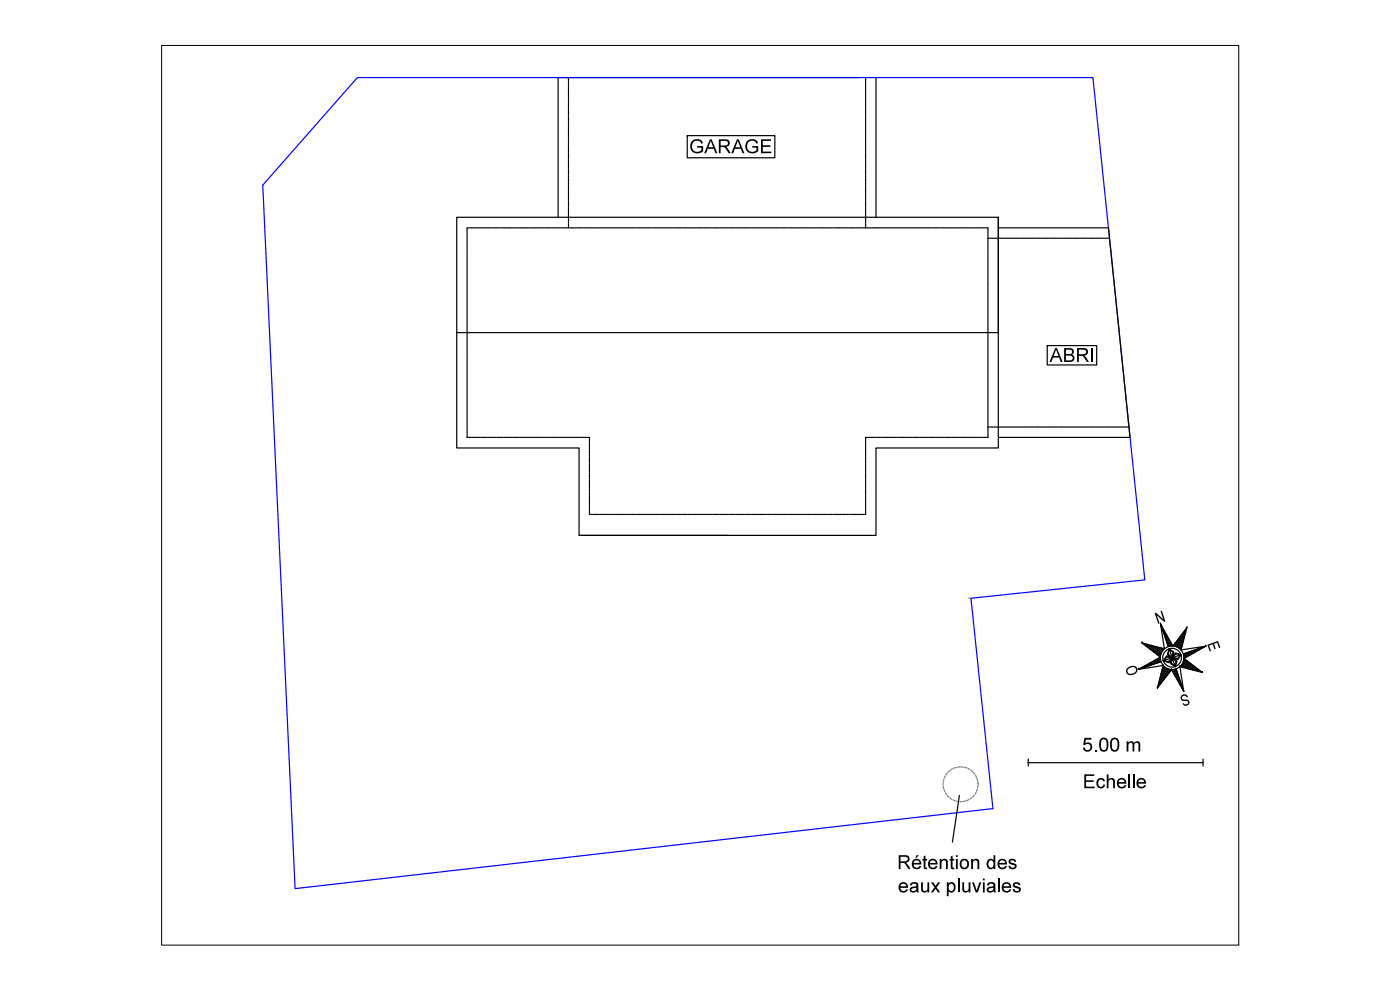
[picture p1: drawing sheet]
<svg xmlns="http://www.w3.org/2000/svg" width="297mm" height="210mm" viewBox="0 0 297 210" stroke-linecap="round" stroke-linejoin="round" font-family="sans-serif">
<g fill="none" stroke="#000" stroke-width=".25">
<path d="M120.6 16.5v.1M120.6 16.7v.3M120.6 17.1v.2M120.6 17.4v.3M120.6 17.8v.3M120.6 18.2v.2M120.6 18.6v.2M120.6 19v.2M120.6 19.3v.3M120.6 19.7v.2M182.2 16.5h-63.8v29.6M183.6 16.5v.1"/>
<path d="M183.6 16.7v.3M183.6 17.1v.2M183.6 17.4v.3M183.6 17.8v.3M183.6 18.2v.2M183.6 18.6v.2M183.6 19v.2M183.6 19.3v.3M183.6 19.7v.2M185.8 16.5v29.6M120.6 20.1v.2M120.6 20.4v.3"/>
<path d="M120.6 20.8v.3M120.6 21.2v.3M120.6 21.6v.2M120.6 22v.2M120.6 22.3v.3M120.6 22.7v.2M120.6 23.1v.2M120.6 23.4v.3M120.6 23.8v.3M120.6 24.2v.3M120.6 24.6v.2M120.6 25v.2"/>
<path d="M120.6 25.3v.3M120.6 25.7v.2M120.6 26.1v.2M120.6 26.4v.3M120.6 26.8v.3M120.6 27.2v.3M120.6 27.6v.2M120.6 27.9v.3M120.6 28.3v.3M120.6 28.7v.2M120.6 29.1v.2M120.6 29.5v.2"/>
<path d="M120.6 29.8v.3M120.6 30.2v.2M120.6 30.6v.2M120.6 30.9v.3M120.6 31.3v.3M120.6 31.7v.2M120.6 32.1v.2M120.6 32.5v.2M120.6 32.8v.2M120.6 33.2v.2M120.6 33.6v.2M120.6 33.9v.3"/>
<path d="M120.6 34.3v.3M120.6 34.7v.3M120.6 35.1v.2M120.6 35.4v.3M120.6 35.8v.3M120.6 36.2v.2M120.6 36.6v.2M120.6 36.9v.3M120.6 37.3v.3M120.6 37.7v.3M120.6 38v.3M120.6 38.4v.3"/>
<path d="M120.6 38.8v.3M120.6 39.2v.2M120.6 39.6v.2M120.6 40v.2M145.8 28.8h18.6v4.7h-18.6zM183.6 20.1v.2M183.6 20.4v.3M183.6 20.8v.3M183.6 21.2v.3M183.6 21.6v.2M183.6 22v.2M183.6 22.3v.3"/>
<path d="M183.6 22.7v.2M183.6 23.1v.2M183.6 23.4v.3M183.6 23.8v.3M183.6 24.2v.3M183.6 24.6v.2M183.6 25v.2M183.6 25.3v.3M183.6 25.7v.2M183.6 26.1v.2M183.6 26.4v.3M183.6 26.8v.3"/>
<path d="M183.6 27.2v.3M183.6 27.6v.2M183.6 27.9v.3M183.6 28.3v.3M183.6 28.7v.2M183.6 29.1v.2M183.6 29.5v.2M183.6 29.8v.3M183.6 30.2v.2M183.6 30.6v.2M183.6 30.9v.3M183.6 31.3v.3"/>
<path d="M183.6 31.7v.2M183.6 32.1v.2M183.6 32.5v.2M183.6 32.8v.2M183.6 33.2v.2M183.6 33.6v.2M183.6 33.9v.3M183.6 34.3v.3M183.6 34.7v.3M183.6 35.1v.2M183.6 35.4v.3M183.6 35.8v.3"/>
<path d="M183.6 36.2v.2M183.6 36.6v.2M183.6 36.9v.3M183.6 37.3v.3M183.6 37.7v.3M183.6 38v.3M183.6 38.4v.3M183.6 38.8v.3M183.6 39.2v.2M183.6 39.6v.2M183.6 40v.2M96.9 46.1h114.9v48.9h-26v18.6h-63v-18.6h-25.9z"/>
<path d="M99.1 48.7v.2M99.1 49.1v.2M99.1 49.4v.3M99.1 49.8v.3M99.1 50.2v.2M99.1 50.6v.2M99.1 51v.2M99.1 51.3v.2M99.1 51.7v.2M99.1 52.1v.2M99.1 52.4v.3M99.1 52.8v.3"/>
<path d="M99.1 53.2v.3M99.1 53.6v.2M99.1 53.9v.3M99.1 54.3v.3M99.1 54.7v.2M99.1 55.1v.2M99.1 55.4v.3M99.1 55.8v.3M99.1 56.2v.2M99.1 56.5v.3M99.1 56.9v.3M99.1 57.3v.3"/>
<path d="M99.1 57.7v.2M99.1 58.1v.2M99.1 58.4v.3M99.1 58.8v.2M99.1 59.2v.2M99.1 59.6v.2M99.1 59.9v.3M99.3 48.3h-.2v.3M99.5 48.3h.2M99.9 48.3h.2M100.2 48.3h.2M100.6 48.3h.2"/>
<path d="M101 48.3h.2M101.3 48.3h.3M101.7 48.3h.3M102.1 48.3h.3M102.5 48.3h.2M102.9 48.3h.2M103.2 48.3h.3M103.6 48.3h.2M104 48.3h.2M104.3 48.3h.3M104.7 48.3h.3M105.1 48.3h.3"/>
<path d="M105.4 48.3h.3M105.8 48.3h.3M106.2 48.3h.3M106.6 48.3h.2M107 48.3h.2M107.3 48.3h.3M107.7 48.3h.3M108.1 48.3h.2M108.5 48.3h.2M108.8 48.3h.3M109.2 48.3h.3M109.6 48.3h.2"/>
<path d="M110 48.3h.2M110.4 48.3h.2M110.7 48.3h.2M111.1 48.3h.2M111.5 48.3h.2M111.8 48.3h.3M112.2 48.3h.3M112.6 48.3h.3M113 48.3h.2M113.3 48.3h.3M113.7 48.3h.3M114.1 48.3h.2"/>
<path d="M114.5 48.3h.2M114.8 48.3h.3M115.2 48.3h.3M115.6 48.3h.3M115.9 48.3h.3M116.3 48.3h.3M116.7 48.3h.3M117.1 48.3h.2M117.5 48.3h.2M117.8 48.3h.3M118.2 48.3h.2M118.6 48.3h.2"/>
<path d="M118.9 48.3h.3M119.3 48.3h.3M119.7 48.3h.3M120.1 48.3h.2M120.5 48.3h.2M120.6 40.3v.3M120.6 40.7v.2M120.6 41.1v.2M120.6 41.4v.3M120.6 41.8v.3M120.6 42.2v.2M120.6 42.6v.2"/>
<path d="M120.6 43v.2M120.6 43.3v.2M120.6 43.7v.2M120.6 44.1v.2M120.6 44.4v.3M120.6 44.8v.3M120.6 45.2v.3M120.6 45.6v.2M120.6 45.9v.3M120.6 46.3v.3M120.6 46.7v.2M120.6 47.1v.2"/>
<path d="M120.6 47.4v.3M120.6 47.8v.3M120.6 48.2v.1M120.9 48.3h.2M121.2 48.3h.2M121.6 48.3h.2M122 48.3h.2M122.3 48.3h.3M122.7 48.3h.3M123.1 48.3h.3M123.5 48.3h.2M123.8 48.3h.3"/>
<path d="M124.2 48.3h.3M124.6 48.3h.2M125 48.3h.2M125.3 48.3h.3M125.7 48.3h.3M126.1 48.3h.2M126.4 48.3h.3M126.8 48.3h.3M127.2 48.3h.3M127.6 48.3h.2M128 48.3h.2M128.3 48.3h.3"/>
<path d="M128.7 48.3h.2M129.1 48.3h.2M129.4 48.3h.3M129.8 48.3h.3M130.2 48.3h.3M130.6 48.3h.2M131 48.3h.2M131.4 48.3h.2M131.7 48.3h.2M132.1 48.3h.2M132.5 48.3h.2M132.8 48.3h.3"/>
<path d="M133.2 48.3h.3M133.6 48.3h.3M134 48.3h.2M134.3 48.3h.3M134.7 48.3h.3M135.1 48.3h.2M135.5 48.3h.2M135.8 48.3h.3M136.2 48.3h.3M136.6 48.3h.2M136.9 48.3h.3M137.3 48.3h.3"/>
<path d="M137.7 48.3h.3M138.1 48.3h.2M138.5 48.3h.2M138.8 48.3h.3M139.2 48.3h.2M139.6 48.3h.2M139.9 48.3h.3M140.3 48.3h.3M140.7 48.3h.3M141.1 48.3h.2M141.5 48.3h.2M141.8 48.3h.3"/>
<path d="M142.2 48.3h.2M142.6 48.3h.2M143 48.3h.2M143.3 48.3h.3M143.7 48.3h.3M144.1 48.3h.2M144.4 48.3h.3M144.8 48.3h.3M145.2 48.3h.2M145.6 48.3h.2M146 48.3h.2M146.3 48.3h.3"/>
<path d="M146.7 48.3h.3M147.1 48.3h.2M147.4 48.3h.3M147.8 48.3h.3M148.2 48.3h.3M148.6 48.3h.2M149 48.3h.2M149.3 48.3h.3M149.7 48.3h.2M150.1 48.3h.2M150.4 48.3h.3M150.8 48.3h.3"/>
<path d="M151.2 48.3h.3M151.6 48.3h.2M152 48.3h.2M152.3 48.3h.3M152.7 48.3h.2M153.1 48.3h.2M153.5 48.3h.2M153.8 48.3h.3M154.2 48.3h.3M154.6 48.3h.2M154.9 48.3h.3M155.3 48.3h.3"/>
<path d="M155.7 48.3h.2M156.1 48.3h.2M156.5 48.3h.2M156.8 48.3h.3M157.2 48.3h.2M157.6 48.3h.2M157.9 48.3h.3M158.3 48.3h.3M158.7 48.3h.3M159.1 48.3h.2M159.5 48.3h.2M159.8 48.3h.3"/>
<path d="M160.2 48.3h.2M160.6 48.3h.2M160.9 48.3h.3M161.3 48.3h.3M161.7 48.3h.3M162.1 48.3h.2M162.5 48.3h.2M162.8 48.3h.3M163.2 48.3h.2M163.6 48.3h.2M163.9 48.3h.3M164.3 48.3h.3"/>
<path d="M164.7 48.3h.3M165.1 48.3h.2M165.4 48.3h.3M165.8 48.3h.3M166.2 48.3h.2M166.6 48.3h.2M167 48.3h.2M167.3 48.3h.3M167.7 48.3h.2M168.1 48.3h.2M168.4 48.3h.3M168.8 48.3h.3"/>
<path d="M169.2 48.3h.3M169.6 48.3h.2M170 48.3h.2M170.3 48.3h.3M170.7 48.3h.2M171.1 48.3h.2M171.4 48.3h.3M171.8 48.3h.3M172.2 48.3h.3M172.6 48.3h.2M173 48.3h.2M173.3 48.3h.3"/>
<path d="M173.7 48.3h.2M174.1 48.3h.2M174.4 48.3h.3M174.8 48.3h.3M175.2 48.3h.3M175.5 48.3h.3M175.9 48.3h.3M176.3 48.3h.3M176.7 48.3h.2M177.1 48.3h.2M177.5 48.3h.2M177.8 48.3h.3"/>
<path d="M178.2 48.3h.2M178.6 48.3h.2M178.9 48.3h.3M179.3 48.3h.3M179.7 48.3h.3M180.1 48.3h.2M180.5 48.3h.2M180.8 48.3h.3M181.2 48.3h.2M181.6 48.3h.2M181.9 48.3h.3M182.3 48.3h.3"/>
<path d="M182.7 48.3h.3M183.1 48.3h.2M183.4 48.3h.3M183.6 40.3v.3M183.6 40.7v.2M183.6 41.1v.2M183.6 41.4v.3M183.6 41.8v.3M183.6 42.2v.2M183.6 42.6v.2M183.6 43v.2M183.6 43.3v.2"/>
<path d="M183.6 43.7v.2M183.6 44.1v.2M183.6 44.4v.3M183.6 44.8v.3M183.6 45.2v.3M183.6 45.6v.2M183.6 45.9v.3M183.6 46.3v.3M183.6 46.7v.2M183.6 47.1v.2M183.6 47.4v.3M183.6 47.8v.3"/>
<path d="M183.6 48.2v.1M183.8 48.3h.3M184.2 48.3h.2M184.6 48.3h.2M184.9 48.3h.3M185.3 48.3h.3M185.7 48.3h.3M186 48.3h.3M186.4 48.3h.3M186.8 48.3h.3M187.2 48.3h.2M187.6 48.3h.2"/>
<path d="M188 48.3h.2M188.3 48.3h.2M188.7 48.3h.2M189.1 48.3h.2M189.4 48.3h.3M189.8 48.3h.3M190.2 48.3h.3M190.6 48.3h.2M191 48.3h.2M191.3 48.3h.3M191.7 48.3h.2M192.1 48.3h.2"/>
<path d="M192.4 48.3h.3M192.8 48.3h.3M193.2 48.3h.3M193.6 48.3h.2M193.9 48.3h.3M194.3 48.3h.3M194.7 48.3h.2M195.1 48.3h.2M195.4 48.3h.3M195.8 48.3h.3M196.2 48.3h.2M196.5 48.3h.3"/>
<path d="M196.9 48.3h.3M197.3 48.3h.3M197.7 48.3h.2M198.1 48.3h.2M198.5 48.3h.2M198.8 48.3h.2M199.2 48.3h.2M199.6 48.3h.2M199.9 48.3h.3M200.3 48.3h.3M200.7 48.3h.2M201.1 48.3h.2"/>
<path d="M201.5 48.3h.2M201.8 48.3h.2M202.2 48.3h.2M202.6 48.3h.2M202.9 48.3h.3M203.3 48.3h.3M203.7 48.3h.3M204.1 48.3h.2M204.4 48.3h.3M204.8 48.3h.3M205.2 48.3h.2M205.6 48.3h.2"/>
<path d="M205.9 48.3h.3M206.3 48.3h.3M206.7 48.3h.2M207 48.3h.3M207.4 48.3h.3M207.8 48.3h.3M208.2 48.3h.2M208.6 48.3h.2M208.9 48.3h.3M209.3 48.3h.3v.3M209.6 48.7v.2M209.6 49.1v.2"/>
<path d="M209.6 49.4v.3M209.6 49.8v.3M209.6 50.2v.2M209.6 50.6v.2M209.6 51v.2M209.6 51.3v.2M209.6 51.7v.2M209.6 52.1v.2M209.6 52.4v.3M209.6 52.8v.3M209.6 53.2v.3M209.6 53.6v.2"/>
<path d="M209.6 53.9v.3M209.6 54.3v.3M209.6 54.7v.2M209.6 55.1v.2M209.6 55.4v.3M209.6 55.8v.3M209.6 56.2v.2M209.6 56.5v.3M209.6 56.9v.3M209.6 57.3v.3M209.6 57.7v.2M209.6 58.1v.2"/>
<path d="M209.6 58.4v.3M209.6 58.8v.2M209.6 59.2v.2M209.6 59.6v.2M209.6 59.9v.3M209.6 50.5h.2M210 50.5h.2M210.3 50.5h.3M210.7 50.5h.3M211.1 50.5h.3M211.5 50.5h.2M211.8 46.1v24.5h-114.9"/>
<path d="M211.8 48.3h23.4l4.5 44.5h-27.9M211.9 50.5h.2M212.2 50.5h.3M212.6 50.5h.2M213 50.5h.2M213.4 50.5h.2M213.7 50.5h.3M214.1 50.5h.3M214.5 50.5h.2M214.8 50.5h.3M215.2 50.5h.3M215.6 50.5h.3"/>
<path d="M216 50.5h.2M216.4 50.5h.2M216.7 50.5h.3M217.1 50.5h.2M217.5 50.5h.2M217.8 50.5h.3M218.2 50.5h.3M218.6 50.5h.3M219 50.5h.2M219.4 50.5h.2M219.7 50.5h.3M220.1 50.5h.2"/>
<path d="M220.5 50.5h.2M220.8 50.5h.3M221.2 50.5h.3M221.6 50.5h.3M222 50.5h.2M222.4 50.5h.2M222.7 50.5h.3M223.1 50.5h.2M223.5 50.5h.2M223.9 50.5h.2M224.2 50.5h.3M224.6 50.5h.3"/>
<path d="M225 50.5h.2M225.3 50.5h.3M225.7 50.5h.3M226.1 50.5h.2M226.5 50.5h.2M226.9 50.5h.2M227.2 50.5h.3M227.6 50.5h.2M228 50.5h.2M228.3 50.5h.3M228.7 50.5h.3M229.1 50.5h.3"/>
<path d="M229.5 50.5h.2M229.9 50.5h.2M230.2 50.5h.3M230.6 50.5h.2M231 50.5h.2M231.3 50.5h.3M231.7 50.5h.3M232.1 50.5h.3M232.5 50.5h.2M232.8 50.5h.3M233.2 50.5h.3M233.6 50.5h.2"/>
<path d="M234 50.5h.2M234.3 50.5h.3M234.7 50.5h.3M235.1 50.5h.3M99.1 60.3v.3M99.1 60.7v.2M99.1 61.1v.2M99.1 61.5v.2M99.1 61.8v.2M99.1 62.2v.2M99.1 62.6v.2M99.1 62.9v.3"/>
<path d="M99.1 63.3v.3M99.1 63.7v.3M99.1 64.1v.2M99.1 64.4v.3M99.1 64.8v.3M99.1 65.2v.2M99.1 65.6v.2M99.1 65.9v.3M99.1 66.3v.3M99.1 66.7v.2M99.1 67v.3M99.1 67.4v.3"/>
<path d="M99.1 67.8v.3M99.1 68.2v.2M99.1 68.6v.2M99.1 68.9v.3M99.1 69.3v.2M99.1 69.7v.2M99.1 70v.3M99.1 70.4v.3M99.1 70.8v.3M99.1 71.2v.2M99.1 71.6v.2M99.1 72v.2"/>
<path d="M99.1 72.3v.2M99.1 72.7v.2M99.1 73.1v.2M99.1 73.4v.3M99.1 73.8v.3M99.1 74.2v.3M99.1 74.6v.2M99.1 74.9v.3M99.1 75.3v.3M99.1 75.7v.2M99.1 76.1v.2M99.1 76.4v.3"/>
<path d="M99.1 76.8v.3M99.1 77.2v.2M99.1 77.5v.3M99.1 77.9v.3M99.1 78.3v.3M99.1 78.7v.2M99.1 79.1v.2M99.1 79.4v.3M99.1 79.8v.2M209.6 60.3v.3M209.6 60.7v.2M209.6 61.1v.2"/>
<path d="M209.6 61.5v.2M209.6 61.8v.2M209.6 62.2v.2M209.6 62.6v.2M209.6 62.9v.3M209.6 63.3v.3M209.6 63.7v.3M209.6 64.1v.2M209.6 64.4v.3M209.6 64.8v.3M209.6 65.2v.2M209.6 65.6v.2"/>
<path d="M209.6 65.9v.3M209.6 66.3v.3M209.6 66.7v.2M209.6 67v.3M209.6 67.4v.3M209.6 67.8v.3M209.6 68.2v.2M209.6 68.6v.2M209.6 68.9v.3M209.6 69.3v.2M209.6 69.7v.2M209.6 70v.3"/>
<path d="M209.6 70.4v.3M209.6 70.8v.3M209.6 71.2v.2M209.6 71.6v.2M209.6 72v.2M209.6 72.3v.2M209.6 72.7v.2M209.6 73.1v.2M209.6 73.4v.3M209.6 73.8v.3M209.6 74.2v.3M209.6 74.6v.2"/>
<path d="M209.6 74.9v.3M209.6 75.3v.3M209.6 75.7v.2M209.6 76.1v.2M209.6 76.4v.3M209.6 76.8v.3M209.6 77.2v.2M209.6 77.5v.3M209.6 77.9v.3M209.6 78.3v.3M209.6 78.7v.2M209.6 79.1v.2"/>
<path d="M209.6 79.4v.3M209.6 79.8v.2M222.2 73.3h10.5v4.1h-10.5zM99.1 92.6v.2h.2M99.1 80.2v.2M99.1 80.5v.3M99.1 80.9v.3M99.1 81.3v.3M99.1 81.7v.2M99.1 82.1v.2M99.1 82.5v.2M99.1 82.8v.2"/>
<path d="M99.1 83.2v.2M99.1 83.6v.2M99.1 83.9v.3M99.1 84.3v.3M99.1 84.7v.3M99.1 85.1v.2M99.1 85.4v.3M99.1 85.8v.3M99.1 86.2v.2M99.1 86.6v.2M99.1 86.9v.3M99.1 87.3v.3"/>
<path d="M99.1 87.7v.2M99.1 88v.3M99.1 88.4v.3M99.1 88.8v.3M99.1 89.2v.2M99.1 89.6v.2M99.1 89.9v.3M99.1 90.3v.2M99.1 90.7v.2M99.1 91v.3M99.1 91.4v.3M99.1 91.8v.3"/>
<path d="M99.1 92.2v.2M99.4 92.8h.2M99.8 92.8h.2M100.2 92.8h.2M100.5 92.8h.2M100.9 92.8h.2M101.3 92.8h.2M101.6 92.8h.3M102 92.8h.3M102.4 92.8h.3M102.8 92.8h.2M103.1 92.8h.3"/>
<path d="M103.5 92.8h.3M103.9 92.8h.2M104.3 92.8h.2M104.6 92.8h.3M105 92.8h.3M105.4 92.8h.3M105.7 92.8h.3M106.1 92.8h.3M106.5 92.8h.3M106.9 92.8h.2M107.3 92.8h.2M107.6 92.8h.3"/>
<path d="M108 92.8h.3M108.4 92.8h.2M108.7 92.8h.3M109.1 92.8h.3M109.5 92.8h.3M109.9 92.8h.2M110.3 92.8h.2M110.7 92.8h.2M111 92.8h.2M111.4 92.8h.2M111.8 92.8h.2M112.1 92.8h.3"/>
<path d="M112.5 92.8h.3M112.9 92.8h.2M113.3 92.8h.2M113.6 92.8h.3M114 92.8h.3M114.4 92.8h.2M114.8 92.8h.2M115.1 92.8h.3M115.5 92.8h.3M115.9 92.8h.2M116.2 92.8h.3M116.6 92.8h.3"/>
<path d="M117 92.8h.3M117.4 92.8h.2M117.8 92.8h.2M118.1 92.8h.3M118.5 92.8h.2M118.9 92.8h.2M119.2 92.8h.3M119.6 92.8h.3M120 92.8h.3M120.4 92.8h.2M120.8 92.8h.2M121.2 92.8h.2"/>
<path d="M121.5 92.8h.2M121.9 92.8h.2M122.3 92.8h.2M122.6 92.8h.3M123 92.8h.3M123.4 92.8h.2M123.8 92.8h.2M124.1 92.8h.3M124.5 92.8h.2M124.9 92.8h.1v.2M125 93.2v.2M125 93.5v.3"/>
<path d="M125 93.9v.2M125 94.3v.2M125 94.6v.3M125 95v.3M125 95.4v.3M125 95.8v.2M125 96.1v.3M125 96.5v.3M125 96.9v.2M125 97.3v.2M125 97.7v.2M125 98v.3"/>
<path d="M125 98.4v.2M125 98.8v.2M125 99.1v.3M125 99.5v.3M125 99.9v.2M183.6 93.2v.2M183.6 93.5v.3M183.6 93.9v.2M183.6 94.3v.2M183.6 94.6v.3M183.6 95v.3M183.6 95.4v.3"/>
<path d="M183.6 95.8v.2M183.6 96.1v.3M183.6 96.5v.3M183.6 96.9v.2M183.6 97.3v.2M183.6 97.7v.2M183.6 98v.3M183.6 98.4v.2M183.6 98.8v.2M183.6 99.1v.3M183.6 99.5v.3M183.6 99.9v.2"/>
<path d="M183.8 92.8h-.2v.2M183.9 92.8h.2M184.3 92.8h.2M184.7 92.8h.2M185 92.8h.3M185.4 92.8h.3M185.8 92.8h.2M186.2 92.8h.2M186.5 92.8h.3M186.9 92.8h.2M187.3 92.8h.2M187.7 92.8h.2"/>
<path d="M188 92.8h.3M188.4 92.8h.3M188.8 92.8h.3M189.1 92.8h.3M189.5 92.8h.3M189.9 92.8h.3M190.3 92.8h.2M190.7 92.8h.2M191 92.8h.3M191.4 92.8h.3M191.8 92.8h.2M192.1 92.8h.3"/>
<path d="M192.5 92.8h.3M192.9 92.8h.3M193.3 92.8h.2M193.7 92.8h.2M194 92.8h.3M194.4 92.8h.2M194.8 92.8h.2M195.1 92.8h.3M195.5 92.8h.3M195.9 92.8h.3M196.3 92.8h.2M196.7 92.8h.2"/>
<path d="M197 92.8h.3M197.4 92.8h.2M197.8 92.8h.2M198.2 92.8h.2M198.5 92.8h.3M198.9 92.8h.3M199.3 92.8h.2M199.6 92.8h.3M200 92.8h.3M200.4 92.8h.3M200.8 92.8h.2M201.2 92.8h.2"/>
<path d="M201.5 92.8h.3M201.9 92.8h.2M202.3 92.8h.2M202.6 92.8h.3M203 92.8h.3M203.4 92.8h.3M203.8 92.8h.2M204.2 92.8h.2M204.5 92.8h.3M204.9 92.8h.2M205.3 92.8h.2M205.6 92.8h.3"/>
<path d="M206 92.8h.3M206.4 92.8h.3M206.8 92.8h.2M207.2 92.8h.2M207.5 92.8h.3M207.9 92.8h.2M208.3 92.8h.2M208.7 92.8h.2M209 92.8h.3M209.6 92.6v.2h-.2M209.6 80.2v.2M209.6 80.5v.3"/>
<path d="M209.6 80.9v.3M209.6 81.3v.3M209.6 81.7v.2M209.6 82.1v.2M209.6 82.5v.2M209.6 82.8v.2M209.6 83.2v.2M209.6 83.6v.2M209.6 83.9v.3M209.6 84.3v.3M209.6 84.7v.3M209.6 85.1v.2"/>
<path d="M209.6 85.4v.3M209.6 85.8v.3M209.6 86.2v.2M209.6 86.6v.2M209.6 86.9v.3M209.6 87.3v.3M209.6 87.7v.2M209.6 88v.3M209.6 88.4v.3M209.6 88.8v.3M209.6 89.2v.2M209.6 89.6v.2"/>
<path d="M209.6 89.9v.3M209.6 90.3v.2M209.6 90.7v.2M209.6 91v.3M209.6 91.4v.3M209.6 91.8v.3M209.6 92.2v.2M209.6 90.6h.2M210 90.6h.2M210.3 90.6h.3M210.7 90.6h.3M211.1 90.6h.3"/>
<path d="M211.5 90.6h.2M211.9 90.6h.2M212.3 90.6h.2M212.6 90.6h.2M213 90.6h.2M213.4 90.6h.2M213.7 90.6h.3M214.1 90.6h.3M214.5 90.6h.2M214.9 90.6h.2M215.2 90.6h.3M215.6 90.6h.3"/>
<path d="M216 90.6h.2M216.4 90.6h.2M216.7 90.6h.3M217.1 90.6h.3M217.5 90.6h.2M217.8 90.6h.3M218.2 90.6h.3M218.6 90.6h.3M219 90.6h.2M219.4 90.6h.2M219.7 90.6h.3M220.1 90.6h.2"/>
<path d="M220.5 90.6h.2M220.8 90.6h.3M221.2 90.6h.3M221.6 90.6h.3M222 90.6h.2M222.4 90.6h.2M222.7 90.6h.3M223.1 90.6h.2M223.5 90.6h.2M223.9 90.6h.2M224.2 90.6h.3M224.6 90.6h.3"/>
<path d="M225 90.6h.2M225.3 90.6h.3M225.7 90.6h.3M226.1 90.6h.2M226.5 90.6h.2M226.9 90.6h.2M227.2 90.6h.3M227.6 90.6h.2M228 90.6h.2M228.3 90.6h.3M228.7 90.6h.3M229.1 90.6h.3"/>
<path d="M229.5 90.6h.2M229.9 90.6h.2M230.2 90.6h.3M230.6 90.6h.2M231 90.6h.2M231.3 90.6h.3M231.7 90.6h.3M232.1 90.6h.3M232.5 90.6h.2M232.9 90.6h.2M233.2 90.6h.3M233.6 90.6h.2"/>
<path d="M234 90.6h.2M234.3 90.6h.3M234.7 90.6h.3M235.1 90.6h.3M235.5 90.6h.2M235.8 90.6h.3M236.2 90.6h.3M236.6 90.6h.2M237 90.6h.2M237.4 90.6h.2M237.7 90.6h.3M238.1 90.6h.2"/>
<path d="M238.5 90.6h.2M238.8 90.6h.3M239.2 90.6h.3M122.8 113.6h31.5M125 108.9v.2h.2M125 100.3v.2M125 100.7v.2M125 101v.2M125 101.4v.2M125 101.8v.2M125 102.1v.3M125 102.5v.3"/>
<path d="M125 102.9v.3M125 103.3v.2M125 103.7v.2M125 104v.3M125 104.4v.2M125 104.8v.2M125 105.1v.3M125 105.5v.3M125 105.9v.3M125 106.3v.2M125 106.6v.3M125 107v.3"/>
<path d="M125 107.4v.2M125 107.8v.2M125 108.1v.3M125 108.5v.3M125.3 109.1h.3M125.7 109.1h.3M126.1 109.1h.3M126.5 109.1h.2M126.9 109.1h.2M127.2 109.1h.3M127.6 109.1h.2M128 109.1h.2"/>
<path d="M128.3 109.1h.3M128.7 109.1h.3M129.1 109.1h.3M129.5 109.1h.2M129.8 109.1h.3M130.2 109.1h.3M130.6 109.1h.2M131 109.1h.2M131.4 109.1h.2M131.7 109.1h.3M132.1 109.1h.2M132.5 109.1h.2"/>
<path d="M132.8 109.1h.3M133.2 109.1h.3M133.6 109.1h.3M134 109.1h.2M134.4 109.1h.2M134.7 109.1h.3M135.1 109.1h.2M135.5 109.1h.2M135.8 109.1h.3M136.2 109.1h.3M136.6 109.1h.3M137 109.1h.2"/>
<path d="M137.4 109.1h.2M137.7 109.1h.3M138.1 109.1h.2M138.5 109.1h.2M138.8 109.1h.3M139.2 109.1h.3M139.6 109.1h.3M140 109.1h.2M140.3 109.1h.3M140.7 109.1h.3M141.1 109.1h.2M141.5 109.1h.2"/>
<path d="M141.9 109.1h.2M142.2 109.1h.3M142.6 109.1h.2M143 109.1h.2M143.3 109.1h.3M143.7 109.1h.3M144.1 109.1h.2M144.5 109.1h.2M144.9 109.1h.2M145.2 109.1h.2M145.6 109.1h.2M146 109.1h.2"/>
<path d="M146.3 109.1h.3M146.7 109.1h.3M147.1 109.1h.3M147.5 109.1h.2M147.8 109.1h.3M148.2 109.1h.3M148.6 109.1h.2M149 109.1h.2M149.3 109.1h.3M149.7 109.1h.3M150.1 109.1h.3M150.4 109.1h.3"/>
<path d="M150.8 109.1h.3M151.2 109.1h.3M151.6 109.1h.2M152 109.1h.2M152.4 109.1h.2M152.7 109.1h.2M153.1 109.1h.2M153.5 109.1h.2M153.8 109.1h.3M154.2 109.1h.3M154.6 109.1h.2M155 109.1h.2"/>
<path d="M155.4 109.1h.2M155.7 109.1h.2M156.1 109.1h.2M156.5 109.1h.2M156.8 109.1h.3M157.2 109.1h.3M157.6 109.1h.3M158 109.1h.2M158.3 109.1h.3M158.7 109.1h.3M159.1 109.1h.2M159.5 109.1h.2"/>
<path d="M159.8 109.1h.3M160.2 109.1h.3M160.6 109.1h.2M160.9 109.1h.3M161.3 109.1h.3M161.7 109.1h.3M162.1 109.1h.2M162.5 109.1h.2M162.8 109.1h.3M163.2 109.1h.2M163.6 109.1h.2M163.9 109.1h.3"/>
<path d="M164.3 109.1h.3M164.7 109.1h.3M165.1 109.1h.2M165.5 109.1h.2M165.9 109.1h.2M166.2 109.1h.2M166.6 109.1h.2M167 109.1h.2M167.3 109.1h.3M167.7 109.1h.3M168.1 109.1h.3M168.5 109.1h.2"/>
<path d="M168.8 109.1h.3M169.2 109.1h.3M169.6 109.1h.2M170 109.1h.2M170.3 109.1h.3M170.7 109.1h.3M171.1 109.1h.2M171.4 109.1h.3M171.8 109.1h.3M172.2 109.1h.3M172.6 109.1h.2M173 109.1h.2"/>
<path d="M173.3 109.1h.3M173.7 109.1h.2M174.1 109.1h.2M174.4 109.1h.3M174.8 109.1h.3M175.2 109.1h.3M175.6 109.1h.2M176 109.1h.2M176.3 109.1h.3M176.7 109.1h.2M177.1 109.1h.2M177.5 109.1h.2"/>
<path d="M177.8 109.1h.3M178.2 109.1h.3M178.6 109.1h.3M178.9 109.1h.3M179.3 109.1h.3M179.7 109.1h.3M180.1 109.1h.2M180.5 109.1h.2M180.8 109.1h.3M181.2 109.1h.3M181.6 109.1h.2M181.9 109.1h.3"/>
<path d="M182.3 109.1h.3M182.7 109.1h.3M183.1 109.1h.2M183.6 108.9v.2h-.1M183.6 100.3v.2M183.6 100.7v.2M183.6 101v.2M183.6 101.4v.2M183.6 101.8v.2M183.6 102.1v.3M183.6 102.5v.3M183.6 102.9v.3"/>
<path d="M183.6 103.3v.2M183.6 103.7v.2M183.6 104v.3M183.6 104.4v.2M183.6 104.8v.2M183.6 105.1v.3M183.6 105.5v.3M183.6 105.9v.3M183.6 106.3v.2M183.6 106.6v.3M183.6 107v.3M183.6 107.4v.2"/>
<path d="M183.6 107.8v.2M183.6 108.1v.3M183.6 108.5v.3M242.3 136.4h.1M242.3 136.4l4.1 2M243.1 137l3.2 1.6M243.2 136.6l3.3 1.6M243.9 137.7l2.3 1.1M244.2 136.9l2.4 1.2M244.7 138.2l1.5 .8M245.2 137.1l1.6 .8M245.5 138.9l.7 .3"/>
<path d="M246.2 139.4h.1M246.2 139.4l-4.7 2.6 4.8-1.6M246.2 139.9l-2.3 .8M246.2 139.7l-1.4 .4M246.2 139.5l-.4 .1M246.2 137.4l.7 .3M246.2 139.4l.1 .9M246.2 132.4h.1M246.2 132.4l1.7 4.7-.9 .5zM246.4 132.7l1.5 4.4M247 133.7l1.1 3.4M247 137.6h.1"/>
<path d="M247 137.6l-4.7-1.2 3.9 3M247 137.6l-.7 1-.1 .8M247.5 134.7l.8 2.3M248 137.6l.8 .8-.1 1.1-1.9 .7 .8-.8 1.1 .1 .6 1.9-.8-.7 .2-1.2 1.9-.6-.8 .8-1.1-.2zM248 137.6l-.1 1.2 .8 .7M248 137.6l1 .7-.3 1.2 .7-1 1.2 .4-.7 1-1.2-.4 1 .7-.4 1.2-1-.7 .4-1.2-.7 1.1-1.2-.4 .7-1.1 1.2 .4-1.1-.7zM248.1 135.7l.4 1.3M248.6 136.7l.1 .3M248.7 139.5l-.8 .8-1.1-.1M248.8 137h.1M248.8 137l-2.6-4.6 1.6 4.8a2.5 2.5 0 0 1 2.7 .7M248.8 137l3-3.9-1.2 4.8"/>
<path d="M249.3 136.3l-.3 .7M250 135.5l-.8 1.6M250.6 137.9h.1M250.6 138.9l-1.1-.2-.8 .8 .8 .8-.2 1.1M250.6 137.9l5.2-.8-4.7 1.6zM250.6 134.7l-1.2 2.4M250.8 137l-.4 .7M251 138.7a2.5 2.5 0 0 1-.7 2.7M251 136l-.7 1.6M251.1 138.7l4.7-1.6-4.6 2.6M251.2 139.9l.7 .3M251.2 139.7h.1"/>
<path d="M251.2 139.7l3.9 3-4.8-1.3M251.2 133.9l-1.6 3.3M251.3 135.1l-1.2 2.4M251.5 139.5l-.3 .1M251.5 134.1l-1.5 3.3M251.8 133.1h.1M251.8 133.1l-2 4.2M252.5 138.9l-1.3 .5M253.5 138.4l-2.3 .8M254.5 137.8l-3.4 1.2M255.4 137.3l-4.3 1.5M255.8 137.1h.1"/>
<path d="M241.5 142h.1M241.5 142l4.8-1.6 .5 .8zM245.5 146h.1M246.2 140.1l-3.3 1.2M246.2 140.3l-4.3 1.5M246.8 141.2h.1M246.8 141.2l-1.3 4.8 3-3.9M246.8 141.2a2.5 2.5 0 0 0 2.7 .7M246.9 141.3l-.4 .7M247 141.5l-.7 1.5M247.2 141.6l-1.2 2.4M247.4 141.7l-1.6 3.3"/>
<path d="M247.6 141.8l-2.1 4.2M247.8 141.9l-1.6 3.2M247.9 141.9l-1.1 2.4M248.2 142l-.8 1.5M248.4 142l-.4 .7M248.5 142.1h.1M248.6 142.1l.1 .3M248.8 142.1l.5 1.3M249 142l.8 2.3M249.2 142l1.2 3.3M249.4 141.9l1.5 4.4M249.5 141.9l1.6 4.8-2.6-4.6"/>
<path d="M249.5 141.9l.8-.5 .8 5.3zM250.3 141.4h.1M250.5 141.3l.7 .3M250.6 141.1l1.5 .8M250.7 141l2.4 1.1M250.9 140.8l3.2 1.6M250.9 140.6l4.2 2.1M251 140.4l3.3 1.7M251.1 140.2l2.4 1.2M251.1 146.7h.1M251.2 140.1l1.5 .7M255.1 142.7h.1"/>
<path d="M203.5 168.7l-1.5 9.9M218.1 161v1.5M255.2 161v.8h-37.1M255.2 161.8v.7"/>
<circle cx="248.7" cy="139.5" r="1.99"/>
</g>
<path d="M75.8 16.5h156.1l11 106.5-36.9 3.9 4.6 44.6-148 17-6.9-149.2z" fill="none" stroke="#00f" stroke-width=".25"/>
<g fill="none" stroke="#808080" stroke-width=".25">
<path d="M200.1 166v.5M200.1 166.7l.1 .5M200.3 165.3l-.2 .4M200.3 167.5l.1 .4M200.6 164.6l-.2 .4M200.6 168.1l.2 .5M201 163.9l-.3 .5M201 168.8l.3 .3M201.5 163.4l-.3 .4M201.5 169.3l.4 .3M202.2 169.7l.4 .2M202.2 163.1l-.5 .2"/>
<path d="M202.9 170h.5M202.9 162.8l-.5 .1M203.6 170h.5M203.6 162.7h-.5M203.8 162.7h.5M204.6 162.8l.5 .1M204.8 169.9l-.5 .1M205.3 163l.4 .2M205.5 169.6l-.4 .2M205.9 163.4l.4 .3M206.2 169.2l-.5 .3M206.5 163.9l.3 .3"/>
<path d="M206.7 168.7l-.4 .3M207 164.5l.2 .4M207.1 168.1l-.3 .4M207.3 165.1l.1 .5M207.3 167.3l-.1 .5M207.4 165.8l.1 .6M207.5 166.6l-.1 .5M207.5 166.4h.1"/>
</g>
<g fill="#000">
<path d="M146.9 29.8a1.36 1.36 0 0 1 2.2 .6l-.3 .1a1.08 1.08 0 0 0-1.5-.5 1.08 1.08 0 0 0-.4 1.5 1.19 1.19 0 0 0 1.9 .4v-.6h-.9v-.3h1.3v1.1a1.59 1.59 0 0 1-2.3 0 1.59 1.59 0 0 1 0-2.3zM158.6 29.8a1.36 1.36 0 0 1 2.2 .6l-.3 .1a1.08 1.08 0 0 0-1.5-.5 1.08 1.08 0 0 0-.4 1.5 1.19 1.19 0 0 0 1.9 .4v-.6h-.9v-.3h1.3v1.1a1.59 1.59 0 0 1-2.4 0 1.59 1.59 0 0 1 .1-2.3zM161.4 29.6h2.2v.3h-1.8v.9h1.6v.4h-1.6v1h1.8v.3h-2.2zM244.9 130.1l.3-.1 1.6 1.4-.6-1.8 .3-.1 .7 2.3-.2 .1-1.6-1.4 .6 1.7-.3 .1zM256.1 136.8l2.3-.8 .5 1.4-.3 .1-.4-1.2-.7 .3 .4 1-.3 .1-.3-1-.8 .2 .4 1.2-.3 .1zM230.1 156.5h1.4v.4h-1.1l-.2 .8a.98 .98 0 0 1 1.4 .5 .98 .98 0 0 1-.7 1.3 .98 .98 0 0 1-1.2-.9h.4a.64 .64 0 0 0 .9 .4 .64 .64 0 0 0 .2-1 .64 .64 0 0 0-1 0h-.4zM232.3 159h.3v.4h-.3zM239 157.3h.4v.3a.66 .66 0 0 1 .6-.4 .66 .66 0 0 1 .6 .4 .69 .69 0 0 1 .8-.4 .69 .69 0 0 1 .5 .7v1.5h-.4v-1.3a.46 .46 0 0 0-.5-.6 .46 .46 0 0 0-.4 .7v1.2h-.3v-1.4a.48 .48 0 0 0-.7-.4 .48 .48 0 0 0-.2 .7v1.1h-.4zM250.6 147.6a.82 .82 0 0 1 1.4 .3h-.2a.49 .49 0 0 0-.8-.4 .49 .49 0 0 0 .1 .9 .93 .93 0 0 1 1.2 .6 .76 .76 0 0 1-.6 .7 .76 .76 0 0 1-.8-.5l.2-.1a.42 .42 0 0 0 .7 .3 .42 .42 0 0 0-.1-.7 .84 .84 0 0 1-.9-.1 .84 .84 0 0 1-.3-.9zM230 164.3h2.1v.3h-1.7v.9h1.6v.4h-1.6v1h1.8v.3h-2.2zM232.9 165.2a.9 .9 0 0 1 1.5 .5h-.4a.56 .56 0 0 0-.7-.3 .56 .56 0 0 0-.3 .7 .57 .57 0 0 0 .4 .8 .57 .57 0 0 0 .7-.5h.3a.99 .99 0 0 1-1.3 .8 .99 .99 0 0 1-.5-1.5zM234.8 164.3h.4v1a.73 .73 0 0 1 .8-.3 .73 .73 0 0 1 .5 .8v1.4h-.4v-1.3a.5 .5 0 0 0-.6-.5 .5 .5 0 0 0-.3 .6v1.2h-.4z"/>
<path d="M195.9 181.7l.4-.2v.7h.4v.3h-.4v1.3l.1 .2h.3v.4a.52 .52 0 0 1-.6-.1 .52 .52 0 0 1-.2-.6v-1.2h-.2v-.3h.2zM195.4 187.2h.4v1.1a.52 .52 0 0 0 .5 .7 .52 .52 0 0 0 .5-.7v-1.1h.3v2.1h-.3v-.3a.72 .72 0 0 1-.9 .3 .72 .72 0 0 1-.5-.8zM197.5 187.2h.5l.5 .7 .5-.7h.5l-.8 1 .7 1.1h-.4l-.5-.7-.6 .7h-.4l.7-1.1zM199.3 182.2h.4v.3a.73 .73 0 0 1 .9-.3 .73 .73 0 0 1 .5 .8v1.3h-.4v-1.2a.51 .51 0 0 0-.6-.6 .51 .51 0 0 0-.4 .7v1.1h-.4zM201.7 181.7l.4-.2v.7h.3v.3h-.3v1.3l.1 .2h.2l.1 .4a.52 .52 0 0 1-.6-.1 .52 .52 0 0 1-.2-.6v-1.2h-.3v-.3h.3zM204.1 187.2h.4v1.1a.52 .52 0 0 0 .5 .7 .52 .52 0 0 0 .5-.7v-1.1h.4v2.1h-.4v-.3a.72 .72 0 0 1-.9 .3 .72 .72 0 0 1-.5-.8zM206 182.2h.4v.3a.73 .73 0 0 1 .9-.3 .73 .73 0 0 1 .4 .8v1.3h-.3v-1.2a.51 .51 0 0 0-.6-.6 .51 .51 0 0 0-.4 .7v1.1h-.4zM206.2 187.2h.4l.6 1.7 .6-1.7h.4l-.8 2.1h-.4zM214.1 182.4a.88 .88 0 0 1 1.5 .4h-.4a.38 .38 0 0 0-.4-.4 .38 .38 0 0 0-.4 .5l.2 .1a.97 .97 0 0 1 1.1 .9 .93 .93 0 0 1-1 .5 .93 .93 0 0 1-.8-.7l.4-.1a.49 .49 0 0 0 .5 .5 .49 .49 0 0 0 .5-.5l-.3-.1a.94 .94 0 0 1-1-.9zM215 187.4a.88 .88 0 0 1 1.5 .3l-.4 .1a.38 .38 0 0 0-.4-.4 .38 .38 0 0 0-.4 .5h.2a.97 .97 0 0 1 1.1 .9 .93 .93 0 0 1-1 .5 .93 .93 0 0 1-.8-.7h.4a.49 .49 0 0 0 .5 .4 .49 .49 0 0 0 .5-.4l-.3-.1a.95 .95 0 0 1-1-.9z"/>
<path d="M150.6 29.6h.4l1.2 2.9h-.4l-.4-.9h-1.3l-.3 .9h-.4zM150.8 29.9l-.5 1.3h1z"/>
<path d="M152.5 29.6h1.3a.82 .82 0 0 1 1 .6 .82 .82 0 0 1-.8 1l1 1.3h-.4l-.8-1.1-.5-.2h-.4v1.3h-.4zM152.9 29.9v1h.8a.51 .51 0 0 0 .7-.5 .51 .51 0 0 0-.6-.5z"/>
<path d="M156.3 29.6h.4l1.2 2.9h-.4l-.3-.9h-1.3l-.4 .9h-.4zM156.5 29.9l-.5 1.3h1z"/>
<path d="M223.9 73.8h.3l1.2 3h-.4l-.3-.9h-1.3l-.4 .9h-.4zM224 74.2l-.5 1.3h1.1z"/>
<path d="M225.7 73.8h1.1a.76 .76 0 0 1 .9 .5 .76 .76 0 0 1-.3 .9 .83 .83 0 0 1 .5 1.1 .83 .83 0 0 1-1 .5h-1.2zM226.1 74.2v.9h.7a.5 .5 0 0 0 .6-.5 .5 .5 0 0 0-.7-.4zM226.1 75.4v1h.8a.54 .54 0 0 0 .7-.5 .54 .54 0 0 0-.8-.5z"/>
<path d="M228.5 73.8h1.3a.82 .82 0 0 1 1 .7 .82 .82 0 0 1-.8 .9l1 1.4h-.4l-.8-1.2-.5-.1h-.4v1.3h-.4zM228.9 74.2v.9h.8a.51 .51 0 0 0 .7-.4 .51 .51 0 0 0-.6-.5z"/>
<path d="M233.5 156.8a.99 .99 0 0 1 1.2-.2 .99 .99 0 0 1 .4 1.1 1.28 1.28 0 0 1-.9 1.8 1.32 1.32 0 0 1-1-1.9zM233.7 157a2.25 2.25 0 0 0 .2 2l.4 .1a1.67 1.67 0 0 0 0-2.3z"/>
<path d="M235.8 156.8a.99 .99 0 0 1 1.2-.2 .99 .99 0 0 1 .4 1.1 1.28 1.28 0 0 1-.9 1.8 1.32 1.32 0 0 1-1-1.9zM236 157a2.25 2.25 0 0 0 .2 2l.4 .1a1.67 1.67 0 0 0 0-2.3z"/>
<path d="M239.2 141.7a1.16 1.16 0 0 1 1.3-.5 1.16 1.16 0 0 1 .8 1 1.35 1.35 0 0 1-1 1 1.35 1.35 0 0 1-1.4-.6v-.5zM239.4 141.8a.68 .68 0 0 0 0 1 .68 .68 0 0 0 .9 0 .7 .7 0 0 0 .7-.9 .7 .7 0 0 0-1.1-.3z"/>
<path d="M237.2 165.3a1.02 1.02 0 0 1 1.2-.2 1.02 1.02 0 0 1 .5 1.1h-1.6a.66 .66 0 0 0 .5 .7 .66 .66 0 0 0 .8-.4l.3 .1a1.1 1.1 0 0 1-1.6 .4 1.1 1.1 0 0 1-.1-1.7zM237.5 165.5l-.2 .4h1.3a.64 .64 0 0 0-1.1-.4z"/>
<path d="M241.4 165.3a1.02 1.02 0 0 1 1.2-.2 1.02 1.02 0 0 1 .5 1.1h-1.6a.66 .66 0 0 0 .5 .7 .66 .66 0 0 0 .7-.4l.4 .1a1.1 1.1 0 0 1-1.7 .4 1.1 1.1 0 0 1 0-1.7zM241.7 165.5l-.2 .4h1.2a.64 .64 0 0 0-1-.4z"/>
<path d="M190.7 181.4h1.2a.81 .81 0 0 1 1.1 .7 .81 .81 0 0 1-.8 .9l1 1.3h-.5l-.7-1.1-.5-.2h-.5v1.3h-.3zM191 181.7v1h.9a.51 .51 0 0 0 .7-.4 .51 .51 0 0 0-.6-.6z"/>
<path d="M190.9 187.4a1.02 1.02 0 0 1 1.2-.2 1.02 1.02 0 0 1 .5 1.1h-1.6a.66 .66 0 0 0 .5 .7 .66 .66 0 0 0 .8-.4l.3 .1a1.1 1.1 0 0 1-1.6 .4 1.1 1.1 0 0 1-.1-1.7zM191.2 187.6l-.2 .4h1.3a.64 .64 0 0 0-1.1-.4z"/>
<path d="M193.2 187.4a.92 .92 0 0 1 1-.3 .92 .92 0 0 1 .6 .8l.1 1.4h-.3l-.2-.3a.77 .77 0 0 1-.9 .3 .77 .77 0 0 1-.5-.8l.5-.4 .9-.1a.51 .51 0 0 0-.4-.6 .51 .51 0 0 0-.6 .4h-.4zM193.5 188.5l-.1 .1a.51 .51 0 0 0 .6 .4 .51 .51 0 0 0 .4-.6v-.1z"/>
<path d="M193.7 182.5a1.02 1.02 0 0 1 1.2-.2 1.02 1.02 0 0 1 .5 1.1h-1.6a.66 .66 0 0 0 .5 .6 .66 .66 0 0 0 .8-.3h.3a1.1 1.1 0 0 1-1.6 .5 1.1 1.1 0 0 1-.1-1.7zM194 182.6l-.2 .4h1.3a.64 .64 0 0 0-1.1-.4zM194.4 181.4h.5l-.5 .5h-.2z"/>
<path d="M197.2 182.5a1.02 1.02 0 0 1 1.2-.2 1.02 1.02 0 0 1 .5 1.1h-1.6a.66 .66 0 0 0 .5 .6 .66 .66 0 0 0 .7-.3h.4a1.1 1.1 0 0 1-1.7 .5 1.1 1.1 0 0 1 0-1.7zM197.4 182.6l-.1 .4h1.2a.64 .64 0 0 0-1.1-.4z"/>
<path d="M200.9 187.2h.3v.3a.87 .87 0 0 1 1.2-.2 .87 .87 0 0 1 .3 1.1 .84 .84 0 0 1-.5 .9 .84 .84 0 0 1-1-.3v1.1h-.3zM201.4 187.7a.73 .73 0 0 0-.2 .8 .73 .73 0 0 0 .9 .4 .75 .75 0 0 0 .3-.9 .75 .75 0 0 0-.9-.5z"/>
<path d="M202.8 181.4h.4v.4h-.4zM202.8 182.2h.4v2.1h-.4z"/>
<path d="M203.9 182.4a1.06 1.06 0 0 1 1.5 .2 1.06 1.06 0 0 1-.2 1.5 1.06 1.06 0 0 1-1.5-.2l-.1-.3a1.3 1.3 0 0 1 .3-1.2zM204.1 182.7a.75 .75 0 0 0-.1 .9 .75 .75 0 0 0 .9 .4 .74 .74 0 0 0 .3-1.1 .74 .74 0 0 0-1.1-.2z"/>
<path d="M208.5 186.4h.4v.3h-.4zM208.5 187.2h.4v2.1h-.4z"/>
<path d="M209.6 182.4a.75 .75 0 0 1 1.2 .1v-1.1h.3v2.9h-.3v-.3a.88 .88 0 0 1-1.2 .2 .88 .88 0 0 1-.3-1.1zM209.8 182.7a.75 .75 0 0 0-.1 .9 .75 .75 0 0 0 .8 .4 .76 .76 0 0 0 .3-1 .76 .76 0 0 0-.9-.4z"/>
<path d="M209.5 187.4a.92 .92 0 0 1 1-.3 .92 .92 0 0 1 .7 .8l.1 1.4h-.4l-.1-.3a.77 .77 0 0 1-1 .3 .77 .77 0 0 1-.4-.8l.4-.4 .9-.1a.51 .51 0 0 0-.4-.6 .51 .51 0 0 0-.6 .4h-.3zM209.8 188.5l-.1 .1a.51 .51 0 0 0 .6 .4 .51 .51 0 0 0 .4-.6v-.1z"/>
<path d="M211.9 182.5a1.02 1.02 0 0 1 1.2-.2 1.02 1.02 0 0 1 .5 1.1h-1.6a.66 .66 0 0 0 .5 .6 .66 .66 0 0 0 .7-.3h.4a1.1 1.1 0 0 1-1.6 .5 1.1 1.1 0 0 1-.1-1.7zM212.2 182.6l-.2 .4h1.2a.64 .64 0 0 0-1-.4z"/>
<path d="M212.8 187.4a1.02 1.02 0 0 1 1.2-.2 1.02 1.02 0 0 1 .5 1.1h-1.6a.66 .66 0 0 0 .5 .7 .66 .66 0 0 0 .7-.4l.4 .1a1.1 1.1 0 0 1-1.6 .4 1.1 1.1 0 0 1-.1-1.7zM213.1 187.6l-.2 .4h1.2a.64 .64 0 0 0-1-.4z"/>
</g>
<path d="M231.7 73.8v3M239.6 164.3v2.9M240.5 164.3v2.9M203.4 186.4v2.9M211.9 186.4v2.9" fill="none" stroke="#000" stroke-width=".38"/>
<path d="M205.6 126.9h.4" fill="none" stroke="#37dd00" stroke-width=".25"/>
<path d="M34.3 9.6h228.5v190.9h-228.5z" fill="none" stroke="#000" stroke-width=".21"/>
</svg>
